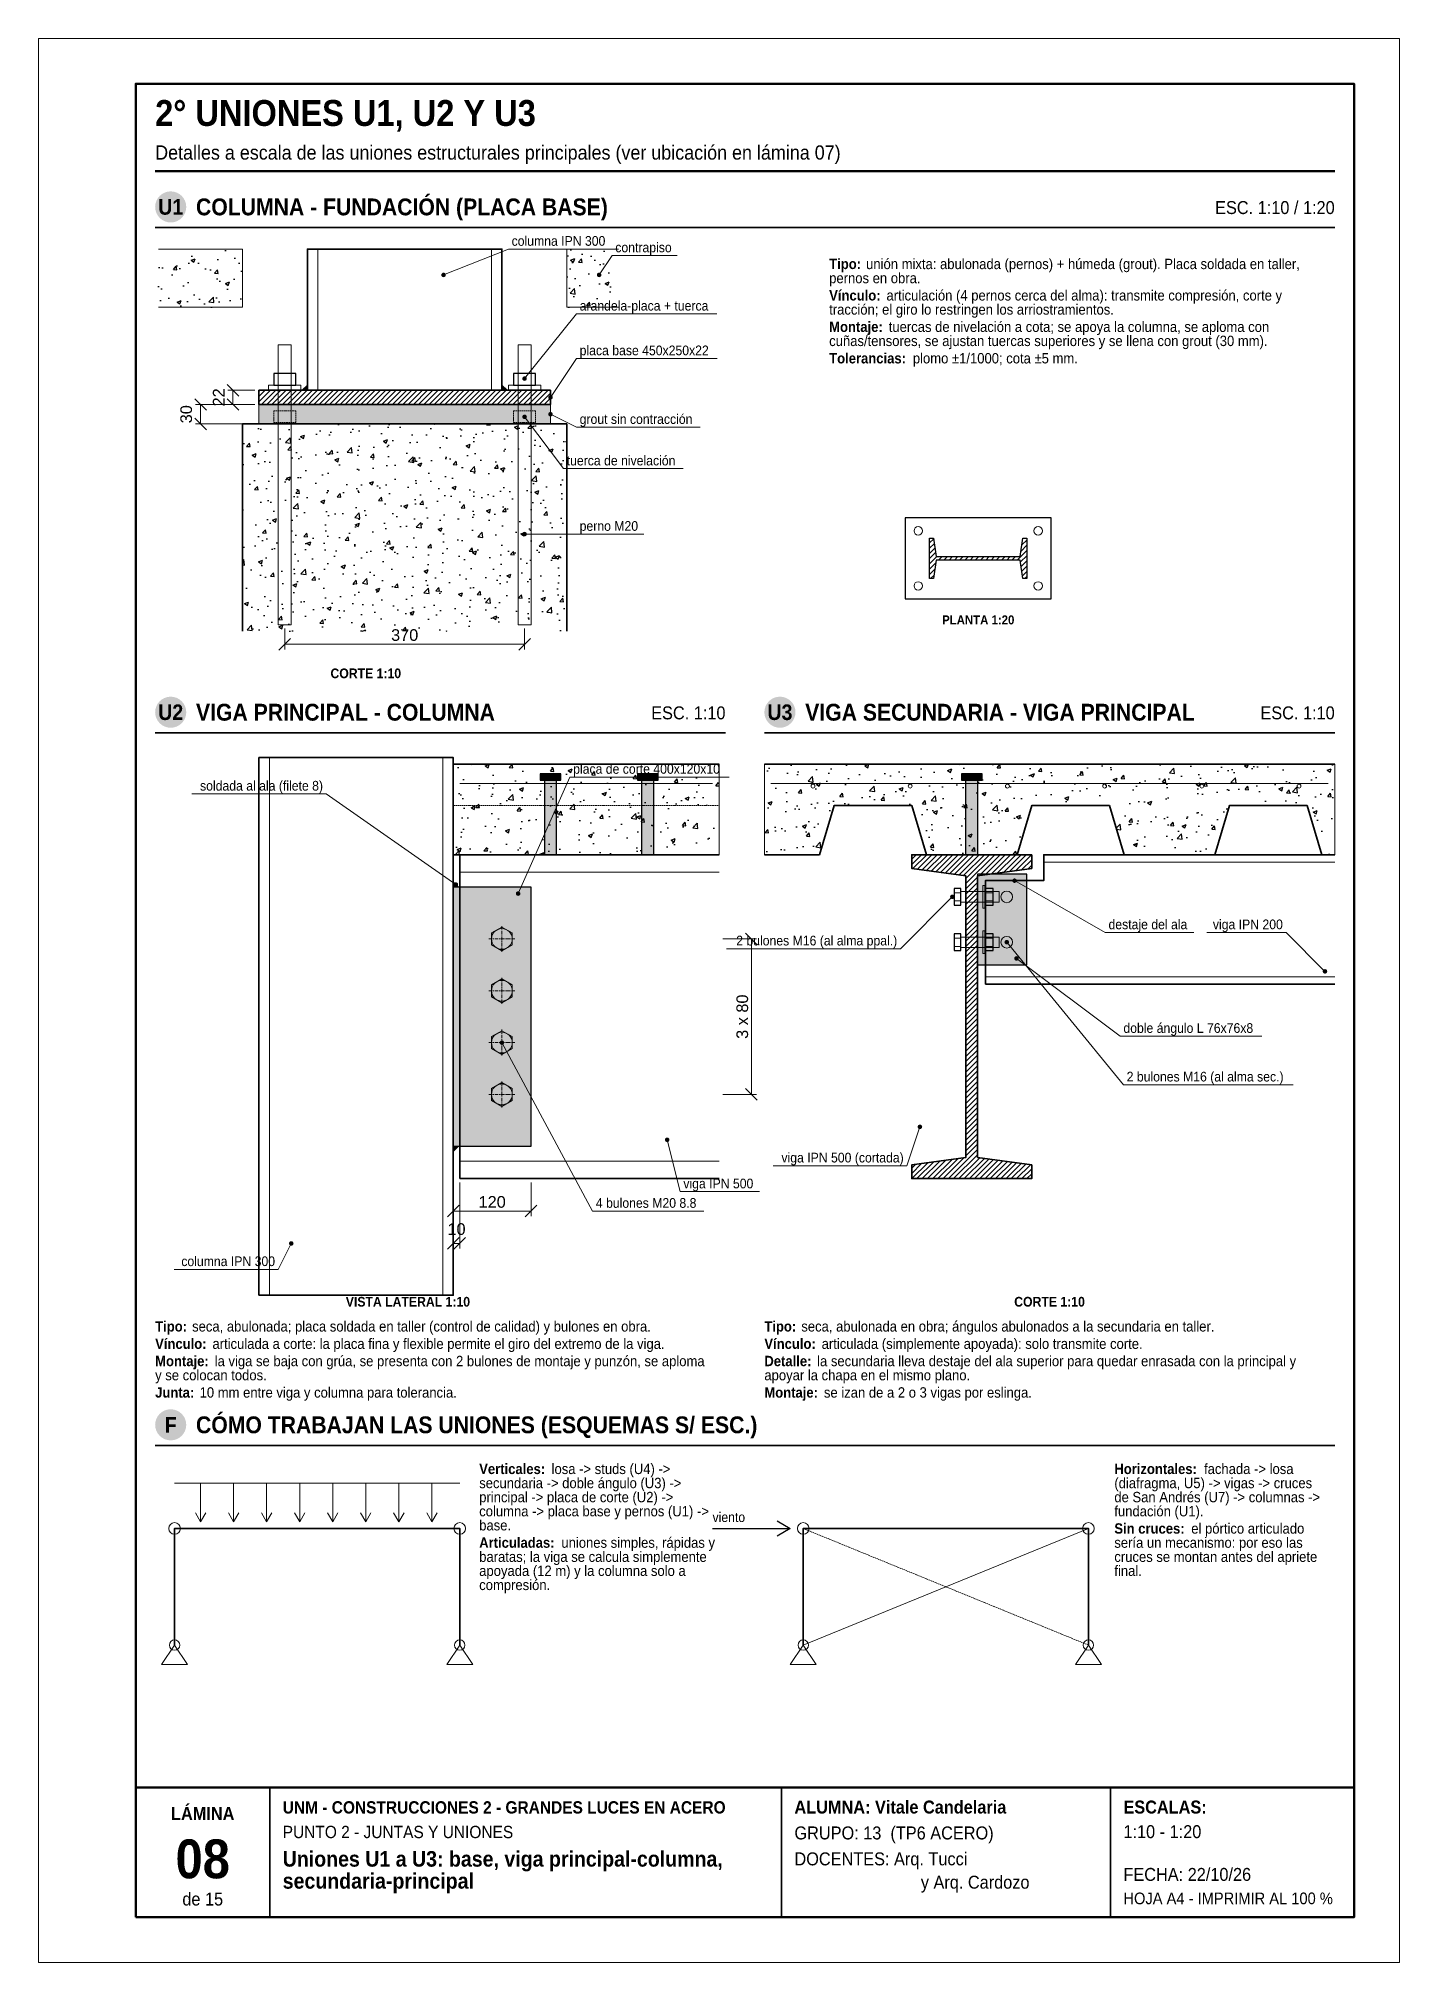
# Model space of a CAD drawing. Header units: millimetres. Extents: x 0 to 210, y 0 to 297.
import ezdxf
from ezdxf.enums import TextEntityAlignment as Align

# ---------------------------------------------------------------- set-up
doc = ezdxf.new("R2010")
doc.units = ezdxf.units.MM
doc.header["$LTSCALE"] = 0.35
doc.linetypes.add('CENTER2', pattern=[2.541, 1.587, -0.318, 0.318, -0.318])
doc.linetypes.add('DASHED2', pattern=[0.762, 0.635, -0.127])
for name, color, linetype in [('0-MARCO', 7, 'Continuous'), ('1-EJES', 1, 'CENTER2'), ('1-OCULTO', 8, 'DASHED2'), ('1-SECCION', 7, 'Continuous'), ('1-VISTA', 7, 'Continuous'), ('2-RAYADO', 8, 'Continuous'), ('3-COTAS', 7, 'Continuous'), ('3-REFS', 7, 'Continuous'), ('3-TEXTOS', 7, 'Continuous'), ('3-TITULOS', 7, 'Continuous')]:
    doc.layers.add(name, color=color, linetype=linetype)
doc.styles.add('ARIAL', font='arial.ttf')
doc.styles.add('ARIAL-NEGRITA', font='arialbd.ttf')
doc.dimstyles.new('A4', dxfattribs={"dimtxt": 1.8, "dimasz": 1, "dimexe": 0.8, "dimexo": 0.6, "dimgap": 0.5, "dimtad": 1, "dimdec": 0, "dimtxsty": 'ARIAL', "dimtsz": 0.9, "dimcen": 2.5, "dimclrd": 7, "dimclre": 7, "dimclrt": 7, "dimazin": 3, "dimtfac": 1, "dimtmove": 0, "dimatfit": 3, "dimlwd": 13, "dimlwe": 13, "dimarcsym": 0})

msp = doc.modelspace()

# ---------------------------------------------------------------- texts
at = {"layer": '3-TEXTOS', "width": 0.9}
for s, height, style, p in [('columna IPN 300', 1.5, 'ARIAL', (73, 265)), ('contrapiso', 1.5, 'ARIAL', (89, 264)), ('Tipo:', 1.6, 'ARIAL-NEGRITA', (122, 261.4)), ('unión mixta: abulonada (pernos) + húmeda (grout). Placa soldada en taller,', 1.6, 'ARIAL', (127.7, 261.4)), ('pernos en obra.', 1.6, 'ARIAL', (122, 259.22)), ('arandela-placa + tuerca', 1.5, 'ARIAL', (83.5, 255)), ('Vínculo:', 1.6, 'ARIAL-NEGRITA', (122, 256.55)), ('tracción; el giro lo restringen los arriostramientos.', 1.6, 'ARIAL', (122, 254.37)), ('articulación (4 pernos cerca del alma): transmite compresión, corte y', 1.6, 'ARIAL', (130.84, 256.55)), ('Montaje:', 1.6, 'ARIAL-NEGRITA', (122, 251.7)), ('tuercas de nivelación a cota; se apoya la columna, se aploma con', 1.6, 'ARIAL', (131.19, 251.7)), ('placa base 450x250x22', 1.5, 'ARIAL', (83.5, 248.1)), ('cuñas/tensores, se ajustan tuercas superiores y se llena con grout (30 mm).', 1.6, 'ARIAL', (122, 249.52)), ('Tolerancias:', 1.6, 'ARIAL-NEGRITA', (122, 246.84)), ('plomo ±1/1000; cota ±5 mm.', 1.6, 'ARIAL', (134.91, 246.84)), ('grout sin contracción', 1.5, 'ARIAL', (83.5, 237.5)), ('tuerca de nivelación', 1.5, 'ARIAL', (81.5, 231.1)), ('perno M20', 1.5, 'ARIAL', (83.5, 221)), ('placa de corte 400x120x10', 1.5, 'ARIAL', (82.5, 183.5)), ('destaje del ala', 1.5, 'ARIAL', (165.1, 159.5)), ('doble ángulo L 76x76x8', 1.5, 'ARIAL', (167.4, 143.5)), ('2 bulones M16 (al alma sec.)', 1.5, 'ARIAL', (167.9, 136)), ('viga IPN 500', 1.5, 'ARIAL', (99.5, 119.5)), ('4 bulones M20 8.8', 1.5, 'ARIAL', (86, 116.5)), ('Tipo:', 1.6, 'ARIAL-NEGRITA', (18, 97.4)), ('seca, abulonada; placa soldada en taller (control de calidad) y bulones en obra.', 1.6, 'ARIAL', (23.7, 97.4)), ('Tipo:', 1.6, 'ARIAL-NEGRITA', (112, 97.4)), ('seca, abulonada en obra; ángulos abulonados a la secundaria en taller.', 1.6, 'ARIAL', (117.7, 97.4)), ('Vínculo:', 1.6, 'ARIAL-NEGRITA', (18, 94.72)), ('articulada a corte: la placa fina y flexible permite el giro del extremo de la viga.', 1.6, 'ARIAL', (26.84, 94.72)), ('Vínculo:', 1.6, 'ARIAL-NEGRITA', (112, 94.72)), ('articulada (simplemente apoyada): solo transmite corte.', 1.6, 'ARIAL', (120.84, 94.72)), ('Montaje:', 1.6, 'ARIAL-NEGRITA', (18, 92.05)), ('la viga se baja con grúa, se presenta con 2 bulones de montaje y punzón, se aploma', 1.6, 'ARIAL', (27.19, 92.05)), ('Detalle:', 1.6, 'ARIAL-NEGRITA', (112, 92.05)), ('la secundaria lleva destaje del ala superior para quedar enrasada con la principal y', 1.6, 'ARIAL', (120.14, 92.05)), ('y se colocan todos.', 1.6, 'ARIAL', (18, 89.87)), ('apoyar la chapa en el mismo plano.', 1.6, 'ARIAL', (112, 89.87)), ('Junta:', 1.6, 'ARIAL-NEGRITA', (18, 87.2)), ('10 mm entre viga y columna para tolerancia.', 1.6, 'ARIAL', (24.86, 87.2)), ('Montaje:', 1.6, 'ARIAL-NEGRITA', (112, 87.2)), ('se izan de a 2 o 3 vigas por eslinga.', 1.6, 'ARIAL', (121.19, 87.2)), ('Verticales:', 1.6, 'ARIAL-NEGRITA', (68, 75.4)), ('secundaria -> doble ángulo (U3) ->', 1.6, 'ARIAL', (68, 73.22)), ('losa -> studs (U4) ->', 1.6, 'ARIAL', (79.17, 75.4)), ('(diafragma, U5) -> vigas -> cruces', 1.6, 'ARIAL', (166, 73.22)), ('Horizontales:', 1.6, 'ARIAL-NEGRITA', (166, 75.4)), ('fachada -> losa', 1.6, 'ARIAL', (179.84, 75.4)), ('principal -> placa de corte (U2) ->', 1.6, 'ARIAL', (68, 71.05)), ('de San Andrés (U7) -> columnas ->', 1.6, 'ARIAL', (166, 71.05)), ('columna -> placa base y pernos (U1) ->', 1.6, 'ARIAL', (68, 68.87)), ('base.', 1.6, 'ARIAL', (68, 66.7)), ('viento', 1.5, 'ARIAL', (104, 68)), ('fundación (U1).', 1.6, 'ARIAL', (166, 68.87)), ('Articuladas:', 1.6, 'ARIAL-NEGRITA', (68, 64.02)), ('uniones simples, rápidas y', 1.6, 'ARIAL', (80.68, 64.02)), ('Sin cruces:', 1.6, 'ARIAL-NEGRITA', (166, 66.2)), ('sería un mecanismo: por eso las', 1.6, 'ARIAL', (166, 64.02)), ('el pórtico articulado', 1.6, 'ARIAL', (177.87, 66.2)), ('baratas; la viga se calcula simplemente', 1.6, 'ARIAL', (68, 61.84)), ('cruces se montan antes del apriete', 1.6, 'ARIAL', (166, 61.84)), ('apoyada (12 m) y la columna solo a', 1.6, 'ARIAL', (68, 59.67)), ('final.', 1.6, 'ARIAL', (166, 59.67)), ('compresión.', 1.6, 'ARIAL', (68, 57.49)), ('UNM - CONSTRUCCIONES 2 - GRANDES LUCES EN ACERO', 1.9, 'ARIAL-NEGRITA', (37.68, 23)), ('ALUMNA: Vitale Candelaria', 2, 'ARIAL-NEGRITA', (116.64, 23)), ('ESCALAS:', 2, 'ARIAL-NEGRITA', (167.4, 23)), ('PUNTO 2 - JUNTAS Y UNIONES', 1.9, 'ARIAL', (37.68, 19.2)), ('GRUPO: 13  (TP6 ACERO)', 2, 'ARIAL', (116.64, 19)), ('1:10 - 1:20', 2, 'ARIAL', (167.4, 19.2)), ('Uniones U1 a U3: base, viga principal-columna,', 2.4, 'ARIAL-NEGRITA', (37.68, 14.8)), ('DOCENTES: Arq. Tucci', 2, 'ARIAL', (116.64, 15)), ('secundaria-principal', 2.4, 'ARIAL-NEGRITA', (37.68, 11.4)), ('y Arq. Cardozo', 2, 'ARIAL', (136.14, 11.4)), ('FECHA: 22/10/26', 2, 'ARIAL', (167.4, 12.6)), ('HOJA A4 - IMPRIMIR AL 100 %', 1.8, 'ARIAL', (167.4, 9))]:
    msp.add_text(s, height=height, dxfattribs=dict(at, style=style)).set_placement(p)
at = {"layer": '3-TEXTOS', "style": 'ARIAL-NEGRITA', "width": 0.9}
for s, height, p in [('PLANTA 1:20', 1.4, (145, 207.25)), ('CORTE 1:10', 1.5, (50.5, 199)), ('VISTA LATERAL 1:10', 1.5, (57, 102)), ('CORTE 1:10', 1.5, (156, 102))]:
    msp.add_text(s, height=height, dxfattribs=at).set_placement(p, align=Align.MIDDLE_CENTER)
at = {"layer": '3-TEXTOS', "style": 'ARIAL', "width": 0.9}
for s, p in [('soldada al ala (filete 8)', (43.9, 180.9)), ('viga IPN 200', (192, 159.5)), ('2 bulones M16 (al alma ppal.)', (132.5, 157)), ('viga IPN 500 (cortada)', (133.5, 123.5)), ('columna IPN 300', (36.5, 107.5))]:
    msp.add_text(s, height=1.5, dxfattribs=at).set_placement(p, align=Align.RIGHT)
at = {"layer": '3-TITULOS', "width": 0.9}
for s, height, style, p in [('2° UNIONES U1, U2 Y U3', 4, 'ARIAL-NEGRITA', (18, 283.5)), ('Detalles a escala de las uniones estructurales principales (ver ubicación en lámina 07)', 2.2, 'ARIAL', (18, 278.3))]:
    msp.add_text(s, height=height, dxfattribs=dict(at, style=style)).set_placement(p)
at = {"layer": '3-TITULOS', "color": 7, "true_color": 0xffffff, "style": 'ARIAL-NEGRITA', "width": 0.9}
for s, p in [('U1', (20.4, 271)), ('U2', (20.4, 193)), ('U3', (114.4, 193)), ('F', (20.4, 83))]:
    msp.add_text(s, height=2.4, dxfattribs=at).set_placement(p, align=Align.MIDDLE_CENTER)
at = {"layer": '3-TITULOS', "style": 'ARIAL-NEGRITA', "width": 0.9}
for s, p in [('COLUMNA - FUNDACIÓN (PLACA BASE)', (24.3, 271)), ('VIGA PRINCIPAL - COLUMNA', (24.3, 193)), ('VIGA SECUNDARIA - VIGA PRINCIPAL', (118.3, 193)), ('CÓMO TRABAJAN LAS UNIONES (ESQUEMAS S/ ESC.)', (24.3, 83))]:
    msp.add_text(s, height=2.6, dxfattribs=at).set_placement(p, align=Align.MIDDLE_LEFT)
at = {"layer": '3-TITULOS', "style": 'ARIAL', "width": 0.9}
for s, p in [('ESC. 1:10 / 1:20', (200, 270.9)), ('ESC. 1:10', (106, 192.9)), ('ESC. 1:10', (200, 192.9))]:
    msp.add_text(s, height=2, dxfattribs=at).set_placement(p, align=Align.MIDDLE_RIGHT)
at = {"layer": '3-TITULOS', "width": 0.9}
for s, height, style, p in [('LÁMINA', 2, 'ARIAL-NEGRITA', (25.34, 23)), ('08', 6, 'ARIAL-NEGRITA', (25.34, 16)), ('de 15', 2, 'ARIAL', (25.34, 9.8))]:
    msp.add_text(s, height=height, dxfattribs=dict(at, style=style)).set_placement(p, align=Align.MIDDLE_CENTER)

# ---------------------------------------------------------------- dimensions: what is measured, and where the dimension line sits
at = {"layer": '3-COTAS'}
for base, p1, p2 in [((30, 240.5), (34, 240.5), (34, 242.7)), ((25, 237.5), (34, 237.5), (34, 240.5))]:
    msp.add_linear_dim(base=base, p1=p1, p2=p2, angle=90, dimstyle='A4', override={"dimlfac": 10}, dxfattribs=at).render()
for base, p1, p2 in [((38, 203.5), (38, 206.5), (75, 206.5)), ((64, 116), (64, 121), (76, 121))]:
    msp.add_linear_dim(base=base, p1=p1, p2=p2, dimstyle='A4', override={"dimlfac": 10}, dxfattribs=at).render()
msp.add_linear_dim(base=(110, 134), p1=(105, 134), p2=(105, 158), angle=90, text='3 x 80', dimstyle='A4', override={"dimlfac": 10}, dxfattribs=at).render()
msp.add_linear_dim(base=(64, 111), p1=(64, 121), p2=(65, 121), text='10', dimstyle='A4', override={"dimlfac": 10}, dxfattribs=at).render()

# ---------------------------------------------------------------- hatches: boundary and pattern name
at = {"layer": '2-RAYADO'}
h = msp.add_hatch(dxfattribs=at)
h.set_pattern_fill('AR-CONC', color=8, scale=0.035)
h.paths.add_polyline_path([(18.5, 255.5), (31.5, 255.5), (31.5, 264.5), (18.5, 264.5)])
h = msp.add_hatch(dxfattribs=at)
h.set_pattern_fill('AR-CONC', color=8, scale=0.035)
h.paths.add_polyline_path([(81.5, 255.5), (89.5, 255.5), (89.5, 264.5), (81.5, 264.5)])
h = msp.add_hatch(dxfattribs=at)
h.set_pattern_fill('ANSI31', color=8, scale=0.18)
h.paths.add_polyline_path([(34, 240.5), (79, 240.5), (79, 242.7), (34, 242.7)])
at = {"layer": '2-RAYADO', "true_color": 0x3c3c3c}
h = msp.add_hatch(color=250, dxfattribs=at)
h.dxf.hatch_style = 1
h.paths.add_polyline_path([(41.5, 242.7), (40.7, 242.7), (41.5, 243.5)])
h = msp.add_hatch(color=250, dxfattribs=at)
h.dxf.hatch_style = 1
h.paths.add_polyline_path([(71.5, 242.7), (72.3, 242.7), (71.5, 243.5)])
at = {"layer": '2-RAYADO'}
h = msp.add_hatch(dxfattribs=at)
h.set_pattern_fill('AR-SAND', color=8, scale=0.02)
h.paths.add_polyline_path([(34, 237.5), (79, 237.5), (79, 240.5), (34, 240.5)])
h = msp.add_hatch(dxfattribs=at)
h.set_pattern_fill('AR-CONC', color=8, scale=0.035)
h.paths.add_polyline_path([(31.5, 205.5), (81.5, 205.5), (81.5, 237.5), (31.5, 237.5)])
h = msp.add_hatch(dxfattribs=at)
h.set_pattern_fill('ANSI31', color=8, scale=0.18)
h.paths.add_polyline_path([(137.5, 219.88), (138.11, 219.88), (138.51, 217.02), (151.49, 217.02), (151.89, 219.88), (152.5, 219.88), (152.5, 213.62), (151.89, 213.62), (151.49, 216.48), (138.51, 216.48), (138.11, 213.62), (137.5, 213.62)])
h = msp.add_hatch(dxfattribs=at)
h.set_pattern_fill('AR-CONC', color=8, scale=0.035)
h.paths.add_polyline_path([(64, 171), (105, 171), (105, 185), (64, 185)])
h = msp.add_hatch(dxfattribs=at)
h.set_pattern_fill('AR-CONC', color=8, scale=0.035)
h.paths.add_polyline_path([(112, 185), (112, 171), (120.5, 171), (122.75, 178.6), (134.75, 178.6), (137, 171), (151, 171), (153.25, 178.6), (165.25, 178.6), (167.5, 171), (181.5, 171), (183.75, 178.6), (195.75, 178.6), (198, 171), (200, 171), (200, 185)])
at = {"layer": '2-RAYADO', "true_color": 0xd7d7d7}
h = msp.add_hatch(color=254, dxfattribs=at)
h.dxf.hatch_style = 1
h.paths.add_polyline_path([(77.4, 182.5), (80.6, 182.5), (80.6, 183.5), (77.4, 183.5)])
h = msp.add_hatch(color=254, dxfattribs=at)
h.dxf.hatch_style = 1
h.paths.add_polyline_path([(78.05, 171), (79.95, 171), (79.95, 182.5), (78.05, 182.5)])
h = msp.add_hatch(color=254, dxfattribs=at)
h.dxf.hatch_style = 1
h.paths.add_polyline_path([(92.4, 182.5), (95.6, 182.5), (95.6, 183.5), (92.4, 183.5)])
h = msp.add_hatch(color=254, dxfattribs=at)
h.dxf.hatch_style = 1
h.paths.add_polyline_path([(93.05, 171), (94.95, 171), (94.95, 182.5), (93.05, 182.5)])
h = msp.add_hatch(color=254, dxfattribs=at)
h.dxf.hatch_style = 1
h.paths.add_polyline_path([(142.4, 182.5), (145.6, 182.5), (145.6, 183.5), (142.4, 183.5)])
h = msp.add_hatch(color=254, dxfattribs=at)
h.dxf.hatch_style = 1
h.paths.add_polyline_path([(143.05, 171), (144.95, 171), (144.95, 182.5), (143.05, 182.5)])
at = {"layer": '2-RAYADO'}
h = msp.add_hatch(dxfattribs=at)
h.set_pattern_fill('ANSI31', color=8, scale=0.18)
h.paths.add_polyline_path([(153.25, 171), (153.25, 168.88), (144.9, 167.72), (144.9, 124.28), (153.25, 123.12), (153.25, 121), (134.75, 121), (134.75, 123.12), (143.1, 124.28), (143.1, 167.72), (134.75, 168.88), (134.75, 171)])
at = {"layer": '2-RAYADO', "true_color": 0x3c3c3c}
h = msp.add_hatch(color=250, dxfattribs=at)
h.dxf.hatch_style = 1
h.paths.add_polyline_path([(64, 166), (64.8, 166), (64, 166.8)])
at = {"layer": '2-RAYADO', "true_color": 0xd7d7d7}
h = msp.add_hatch(color=254, dxfattribs=at)
h.dxf.hatch_style = 1
h.paths.add_polyline_path([(144.9, 154), (152.5, 154), (152.5, 168), (144.9, 168)])
h = msp.add_hatch(color=254, dxfattribs=at)
h.dxf.hatch_style = 1
h.paths.add_polyline_path([(64, 126), (76, 126), (76, 166), (64, 166)])
at = {"layer": '2-RAYADO', "true_color": 0x3c3c3c}
h = msp.add_hatch(color=250, dxfattribs=at)
h.dxf.hatch_style = 1
h.paths.add_polyline_path([(64, 126), (64.8, 126), (64, 125.2)])
at = {"layer": '3-REFS'}
h = msp.add_hatch(color=7, dxfattribs=at)
h.dxf.hatch_style = 1
edge = h.paths.add_edge_path()
edge.add_arc((62.5, 260.5), 0.35, 0, 360)
h = msp.add_hatch(color=7, dxfattribs=at)
h.dxf.hatch_style = 1
edge = h.paths.add_edge_path()
edge.add_arc((86.5, 260.5), 0.35, 0, 360)
h = msp.add_hatch(color=7, dxfattribs=at)
h.dxf.hatch_style = 1
edge = h.paths.add_edge_path()
edge.add_arc((75, 244.5), 0.35, 0, 360)
h = msp.add_hatch(color=7, dxfattribs=at)
h.dxf.hatch_style = 1
edge = h.paths.add_edge_path()
edge.add_arc((79, 241.6), 0.35, 0, 360)
h = msp.add_hatch(color=7, dxfattribs=at)
h.dxf.hatch_style = 1
edge = h.paths.add_edge_path()
edge.add_arc((75, 238.6), 0.35, 0, 360)
h = msp.add_hatch(color=7, dxfattribs=at)
h.dxf.hatch_style = 1
edge = h.paths.add_edge_path()
edge.add_arc((79, 239), 0.35, 0, 360)
h = msp.add_hatch(color=7, dxfattribs=at)
h.dxf.hatch_style = 1
edge = h.paths.add_edge_path()
edge.add_arc((75, 220.5), 0.35, 0, 360)
h = msp.add_hatch(color=7, dxfattribs=at)
h.dxf.hatch_style = 1
edge = h.paths.add_edge_path()
edge.add_arc((64.4, 166.4), 0.35, 0, 360)
h = msp.add_hatch(color=7, dxfattribs=at)
h.dxf.hatch_style = 1
edge = h.paths.add_edge_path()
edge.add_arc((150.6, 167), 0.35, 0, 360)
h = msp.add_hatch(color=7, dxfattribs=at)
h.dxf.hatch_style = 1
edge = h.paths.add_edge_path()
edge.add_arc((74, 165), 0.35, 0, 360)
h = msp.add_hatch(color=7, dxfattribs=at)
h.dxf.hatch_style = 1
edge = h.paths.add_edge_path()
edge.add_arc((141, 164.5), 0.35, 0, 360)
h = msp.add_hatch(color=7, dxfattribs=at)
h.dxf.hatch_style = 1
edge = h.paths.add_edge_path()
edge.add_arc((149.4, 157.5), 0.35, 0, 360)
h = msp.add_hatch(color=7, dxfattribs=at)
h.dxf.hatch_style = 1
edge = h.paths.add_edge_path()
edge.add_arc((150.9, 155), 0.35, 0, 360)
h = msp.add_hatch(color=7, dxfattribs=at)
h.dxf.hatch_style = 1
edge = h.paths.add_edge_path()
edge.add_arc((198.5, 153), 0.35, 0, 360)
h = msp.add_hatch(color=7, dxfattribs=at)
h.dxf.hatch_style = 1
edge = h.paths.add_edge_path()
edge.add_arc((71.5, 142), 0.35, 0, 360)
h = msp.add_hatch(color=7, dxfattribs=at)
h.dxf.hatch_style = 1
edge = h.paths.add_edge_path()
edge.add_arc((136, 129), 0.35, 0, 360)
h = msp.add_hatch(color=7, dxfattribs=at)
h.dxf.hatch_style = 1
edge = h.paths.add_edge_path()
edge.add_arc((97, 127), 0.35, 0, 360)
h = msp.add_hatch(color=7, dxfattribs=at)
h.dxf.hatch_style = 1
edge = h.paths.add_edge_path()
edge.add_arc((39, 111), 0.35, 0, 360)
at = {"layer": '3-TITULOS'}
h = msp.add_hatch(color=7, dxfattribs=at)
h.dxf.hatch_style = 1
edge = h.paths.add_edge_path()
edge.add_arc((20.4, 271), 2.4, 0, 360)
h = msp.add_hatch(color=7, dxfattribs=at)
h.dxf.hatch_style = 1
edge = h.paths.add_edge_path()
edge.add_arc((20.4, 193), 2.4, 0, 360)
h = msp.add_hatch(color=7, dxfattribs=at)
h.dxf.hatch_style = 1
edge = h.paths.add_edge_path()
edge.add_arc((114.4, 193), 2.4, 0, 360)
h = msp.add_hatch(color=7, dxfattribs=at)
h.dxf.hatch_style = 1
edge = h.paths.add_edge_path()
edge.add_arc((20.4, 83), 2.4, 0, 360)

# ---------------------------------------------------------------- linework, layer by layer
at = {"layer": '0-MARCO', "color": 9, "lineweight": 0}
msp.add_lwpolyline([(0, 0), (210, 0), (210, 297), (0, 297)], close=True, dxfattribs=at)
at = {"layer": '0-MARCO', "lineweight": 50}
msp.add_lwpolyline([(15, 7), (203, 7), (203, 290), (15, 290)], close=True, dxfattribs=at)
msp.add_lwpolyline([(15, 27), (203, 27)], dxfattribs=at)
at = {"layer": '0-MARCO', "lineweight": 35}
for points in [[(35.68, 7), (35.68, 27)], [(114.64, 7), (114.64, 27)], [(165.4, 7), (165.4, 27)]]:
    msp.add_lwpolyline(points, dxfattribs=at)
at = {"layer": '1-EJES', "lineweight": 9}
for points in [[(69.5, 158), (73.5, 158)], [(71.5, 156), (71.5, 160)], [(71.5, 148), (71.5, 152)], [(69.5, 150), (73.5, 150)], [(71.5, 140), (71.5, 144)], [(69.5, 142), (73.5, 142)], [(69.5, 134), (73.5, 134)], [(71.5, 132), (71.5, 136)]]:
    msp.add_lwpolyline(points, dxfattribs=at)
at = {"layer": '1-OCULTO', "lineweight": 13}
for points in [[(36.3, 237.7), (39.7, 237.7), (39.7, 239.5), (36.3, 239.5)], [(73.3, 237.7), (76.7, 237.7), (76.7, 239.5), (73.3, 239.5)]]:
    msp.add_lwpolyline(points, close=True, dxfattribs=at)
for points in [[(64, 178.6), (105, 178.6)], [(162, 49), (118, 67)]]:
    msp.add_lwpolyline(points, dxfattribs=at)
at = {"layer": '1-SECCION', "lineweight": 35}
for points in [[(34, 240.5), (79, 240.5), (79, 242.7), (34, 242.7)], [(153.25, 171), (153.25, 168.88), (144.9, 167.72), (144.9, 124.28), (153.25, 123.12), (153.25, 121), (134.75, 121), (134.75, 123.12), (143.1, 124.28), (143.1, 167.72), (134.75, 168.88), (134.75, 171)]]:
    msp.add_lwpolyline(points, close=True, dxfattribs=at)
at = {"layer": '1-SECCION', "lineweight": 13}
for points in [[(41.5, 242.7), (40.7, 242.7), (41.5, 243.5)], [(71.5, 242.7), (72.3, 242.7), (71.5, 243.5)], [(64, 166), (64.8, 166), (64, 166.8)], [(64, 126), (64.8, 126), (64, 125.2)]]:
    msp.add_lwpolyline(points, close=True, dxfattribs=at)
at = {"layer": '1-SECCION', "lineweight": 18}
msp.add_lwpolyline([(34, 237.5), (79, 237.5), (79, 240.5), (34, 240.5)], close=True, dxfattribs=at)
at = {"layer": '1-SECCION', "lineweight": 35}
for points in [[(31.5, 205.5), (31.5, 237.5), (81.5, 237.5), (81.5, 205.5)], [(64, 185), (105, 185)], [(112, 185), (200, 185)], [(112, 171), (120.5, 171), (122.75, 178.6), (134.75, 178.6), (137, 171), (151, 171), (153.25, 178.6), (165.25, 178.6), (167.5, 171), (181.5, 171), (183.75, 178.6), (195.75, 178.6), (198, 171), (200, 171)], [(64, 171), (105, 171)], [(65, 171), (105, 171)], [(65, 171), (65, 121)], [(146.1, 151), (146.1, 167), (155.1, 167), (155.1, 171), (200, 171)], [(146.1, 151), (200, 151)], [(65, 121), (105, 121)], [(21, 49), (21, 67), (65, 67), (65, 49)], [(118, 49), (118, 67), (162, 67), (162, 49)]]:
    msp.add_lwpolyline(points, dxfattribs=at)
at = {"layer": '1-SECCION', "lineweight": 25}
for points in [[(137.5, 219.88), (138.11, 219.88), (138.51, 217.02), (151.49, 217.02), (151.89, 219.88), (152.5, 219.88), (152.5, 213.62), (151.89, 213.62), (151.49, 216.48), (138.51, 216.48), (138.11, 213.62), (137.5, 213.62)], [(144.9, 154), (152.5, 154), (152.5, 168), (144.9, 168)], [(64, 126), (76, 126), (76, 166), (64, 166)]]:
    msp.add_lwpolyline(points, close=True, dxfattribs=at)
at = {"layer": '1-VISTA', "lineweight": 18}
for points in [[(18.5, 264.5), (31.5, 264.5), (31.5, 255.5), (18.5, 255.5)], [(43.12, 242.7), (43.12, 264.5)], [(69.88, 242.7), (69.88, 264.5)], [(89.5, 264.5), (81.5, 264.5), (81.5, 255.5), (89.5, 255.5)], [(35.62, 103), (35.62, 186)], [(62.38, 103), (62.38, 186)], [(65, 182), (104, 182)], [(113, 182), (199, 182)], [(142.3, 163.7), (148.22, 163.7), (148.22, 165.3), (142.3, 165.3)], [(142.3, 156.7), (148.22, 156.7), (148.22, 158.3), (142.3, 158.3)]]:
    msp.add_lwpolyline(points, dxfattribs=at)
at = {"layer": '1-VISTA', "lineweight": 35}
for points in [[(41.5, 242.7), (71.5, 242.7), (71.5, 264.5), (41.5, 264.5)], [(34, 103), (64, 103), (64, 186), (34, 186)]]:
    msp.add_lwpolyline(points, close=True, dxfattribs=at)
at = {"layer": '1-VISTA', "lineweight": 18}
for points in [[(37, 206.5), (39, 206.5), (39, 249.7), (37, 249.7)], [(74, 206.5), (76, 206.5), (76, 249.7), (74, 249.7)], [(35.5, 242.7), (40.5, 242.7), (40.5, 243.5), (35.5, 243.5)], [(72.5, 242.7), (77.5, 242.7), (77.5, 243.5), (72.5, 243.5)], [(145.7, 162.74), (146, 162.74), (146, 166.26), (145.7, 166.26)], [(73.09, 158.92), (71.5, 159.84), (69.91, 158.92), (69.91, 157.08), (71.5, 156.16), (73.09, 157.08)], [(145.7, 155.74), (146, 155.74), (146, 159.26), (145.7, 159.26)], [(73.09, 150.92), (71.5, 151.84), (69.91, 150.92), (69.91, 149.08), (71.5, 148.16), (73.09, 149.08)], [(73.09, 142.92), (71.5, 143.84), (69.91, 142.92), (69.91, 141.08), (71.5, 140.16), (73.09, 141.08)], [(73.09, 134.92), (71.5, 135.84), (69.91, 134.92), (69.91, 133.08), (71.5, 132.16), (73.09, 133.08)], [(21, 49), (19, 46), (23, 46)], [(65, 49), (63, 46), (67, 46)], [(118, 49), (116, 46), (120, 46)], [(162, 49), (160, 46), (164, 46)]]:
    msp.add_lwpolyline(points, close=True, dxfattribs=at)
at = {"layer": '1-VISTA', "lineweight": 25}
for points in [[(36.3, 243.5), (39.7, 243.5), (39.7, 245.3), (36.3, 245.3)], [(73.3, 243.5), (76.7, 243.5), (76.7, 245.3), (73.3, 245.3)], [(133.75, 210.5), (156.25, 210.5), (156.25, 223), (133.75, 223)], [(77.4, 182.5), (80.6, 182.5), (80.6, 183.5), (77.4, 183.5)], [(78.05, 171), (79.95, 171), (79.95, 182.5), (78.05, 182.5)], [(92.4, 182.5), (95.6, 182.5), (95.6, 183.5), (92.4, 183.5)], [(93.05, 171), (94.95, 171), (94.95, 182.5), (93.05, 182.5)], [(142.4, 182.5), (145.6, 182.5), (145.6, 183.5), (142.4, 183.5)], [(143.05, 171), (144.95, 171), (144.95, 182.5), (143.05, 182.5)], [(141.26, 163.22), (142.3, 163.22), (142.3, 165.78), (141.26, 165.78)], [(146, 163.22), (147.28, 163.22), (147.28, 165.78), (146, 165.78)], [(141.26, 156.22), (142.3, 156.22), (142.3, 158.78), (141.26, 158.78)], [(146, 156.22), (147.28, 156.22), (147.28, 158.78), (146, 158.78)]]:
    msp.add_lwpolyline(points, close=True, dxfattribs=at)
at = {"layer": '1-VISTA', "lineweight": 13}
for points in [[(64, 171), (64, 185)], [(105, 171), (105, 185)], [(112, 185), (112, 171)], [(200, 185), (200, 171)], [(155.1, 169.87), (200, 169.87)], [(65, 168.3), (105, 168.3)], [(141.26, 165.14), (142.3, 165.14)], [(141.26, 163.86), (142.3, 163.86)], [(146, 165.14), (147.28, 165.14)], [(146, 163.86), (147.28, 163.86)], [(141.26, 158.14), (142.3, 158.14)], [(146, 158.14), (147.28, 158.14)], [(141.26, 156.86), (142.3, 156.86)], [(146, 156.86), (147.28, 156.86)], [(146.1, 152.13), (200, 152.13)], [(65, 123.7), (105, 123.7)], [(118, 49), (162, 67)]]:
    msp.add_lwpolyline(points, dxfattribs=at)
for centre, radius in [((135.75, 221), 0.65), ((154.25, 221), 0.65), ((135.75, 212.5), 0.65), ((154.25, 212.5), 0.65), ((119.5, 181.6), 0.3), ((134.5, 181.6), 0.3), ((149.5, 181.6), 0.3), ((164.5, 181.6), 0.3), ((179.5, 181.6), 0.3), ((194.5, 181.6), 0.3)]:
    msp.add_circle(centre, radius, dxfattribs=at)
at = {"layer": '1-VISTA', "lineweight": 18}
for centre, radius in [((149.4, 164.5), 0.9), ((71.5, 158), 1.6), ((149.4, 157.5), 0.9), ((71.5, 150), 1.6), ((71.5, 142), 1.6), ((71.5, 134), 1.6), ((21, 67), 0.9), ((65, 67), 0.9), ((118, 67), 0.9), ((162, 67), 0.9), ((21, 49), 0.8), ((65, 49), 0.8), ((118, 49), 0.8), ((162, 49), 0.8)]:
    msp.add_circle(centre, radius, dxfattribs=at)
at = {"layer": '3-REFS', "lineweight": 13}
for points in [[(62.5, 260.5), (72.5, 264.5)], [(72.5, 264.5), (88.55, 264.5)], [(86.5, 260.5), (88.5, 263.5)], [(88.5, 263.5), (98.55, 263.5)], [(75, 244.5), (83, 254.5)], [(83, 254.5), (104.67, 254.5)], [(79, 241.6), (83, 247.6)], [(83, 247.6), (104.73, 247.6)], [(75, 238.6), (81, 230.6)], [(79, 239), (83, 237)], [(83, 237), (102.11, 237)], [(81, 230.6), (99.45, 230.6)], [(75, 220.5), (83, 220.5)], [(83, 220.5), (93.38, 220.5)], [(74, 165), (82, 183)], [(82, 183), (106.56, 183)], [(44.4, 180.4), (23.66, 180.4)], [(64.4, 166.4), (44.4, 180.4)], [(150.6, 167), (164.6, 159)], [(141, 164.5), (133, 156.5)], [(149.4, 157.5), (167.4, 135.5)], [(164.6, 159), (178.25, 159)], [(192.5, 159), (180.27, 159)], [(198.5, 153), (192.5, 159)], [(133, 156.5), (106.15, 156.5)], [(150.9, 155), (166.9, 143)], [(166.9, 143), (188.74, 143)], [(71.5, 142), (85.5, 116)], [(167.4, 135.5), (193.59, 135.5)], [(136, 129), (134, 123)], [(97, 127), (99, 119)], [(134, 123), (113.37, 123)], [(99, 119), (111.23, 119)], [(85.5, 116), (102.65, 116)], [(39, 111), (37, 107)], [(37, 107), (20.95, 107)], [(21, 74), (65, 74)], [(25, 74), (25, 68)], [(30.1, 74), (30.1, 68)], [(35.2, 74), (35.2, 68)], [(40.3, 74), (40.3, 68)], [(45.4, 74), (45.4, 68)], [(50.5, 74), (50.5, 68)], [(55.6, 74), (55.6, 68)], [(60.7, 74), (60.7, 68)], [(24.2, 69.4), (25, 68), (25.8, 69.4)], [(29.3, 69.4), (30.1, 68), (30.9, 69.4)], [(34.4, 69.4), (35.2, 68), (36, 69.4)], [(39.5, 69.4), (40.3, 68), (41.1, 69.4)], [(44.6, 69.4), (45.4, 68), (46.2, 69.4)], [(49.7, 69.4), (50.5, 68), (51.3, 69.4)], [(54.8, 69.4), (55.6, 68), (56.4, 69.4)], [(59.9, 69.4), (60.7, 68), (61.5, 69.4)]]:
    msp.add_lwpolyline(points, dxfattribs=at)
at = {"layer": '3-REFS', "lineweight": 25}
for points in [[(104, 67), (116, 67)], [(114, 68.2), (116, 67), (114, 65.8)]]:
    msp.add_lwpolyline(points, dxfattribs=at)
at = {"layer": '3-TITULOS', "lineweight": 50}
msp.add_lwpolyline([(18, 276.5), (200, 276.5)], dxfattribs=at)
at = {"layer": '3-TITULOS', "lineweight": 35}
for points in [[(18, 267.8), (200, 267.8)], [(18, 189.8), (106, 189.8)], [(112, 189.8), (200, 189.8)], [(18, 79.8), (200, 79.8)]]:
    msp.add_lwpolyline(points, dxfattribs=at)

msp.set_redraw_order([(e.dxf.handle, doc.entitydb.next_handle()) for e in msp.query("TEXT MTEXT ATTDEF DIMENSION ARC_DIMENSION")])  # texts and dimensions are drawn at this point

doc.saveas('drawing.dxf')
